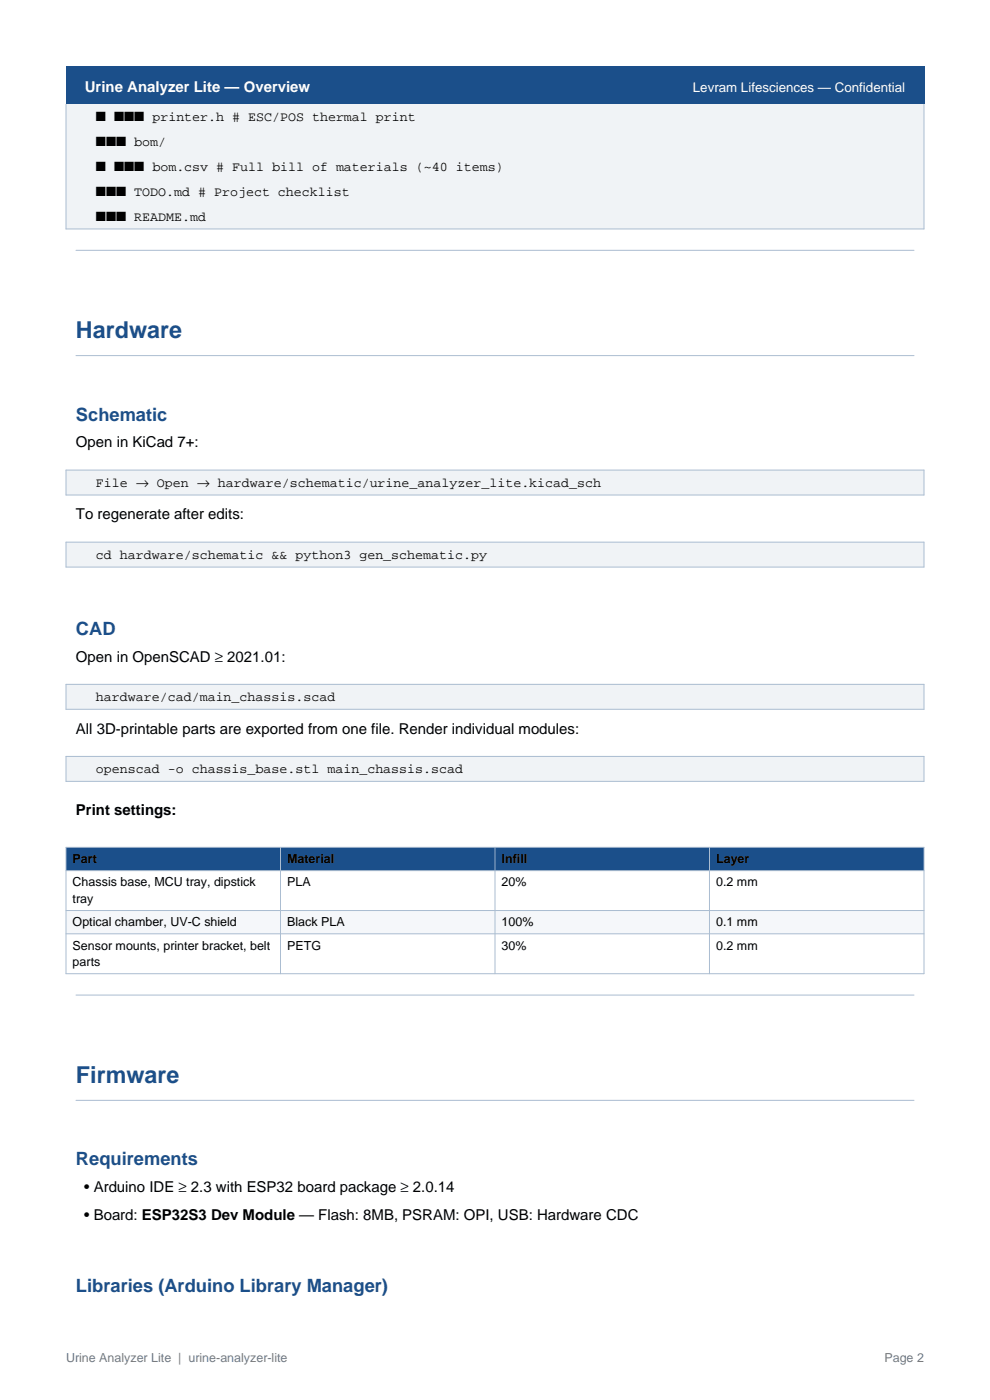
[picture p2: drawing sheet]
<svg xmlns="http://www.w3.org/2000/svg" width="210mm" height="297mm" viewBox="0 0 210 297" stroke-linecap="round" stroke-linejoin="round" font-family="sans-serif">
<defs><g id="words">
<g font-size="4.9" fill="#1b4f8a">
<text x="16.1" y="71.8">Hardware</text>
<text x="16.1" y="229.8">Firmware</text>
</g>
<g font-size="3.9" fill="#1b4f8a">
<text x="16.1" y="89.3">Schematic</text>
<text x="16.1" y="134.7">CAD</text>
<text x="16.1" y="247.3">Requirements</text>
<text x="16.1" y="274.1">Libraries (Arduino Library Manager)</text>
</g>
<text font-size="3.2" fill="#fff" x="18" y="19.5">Urine Analyzer Lite — Overview</text>
<g font-size="3.2">
<text x="16.1" y="94.9">Open in KiCad 7+:</text>
<text x="16.1" y="110.2">To regenerate after edits:</text>
<text x="16.1" y="140.4">Open in OpenSCAD ≥ 2021.01:</text>
<text x="16.1" y="155.6">All 3D-printable parts are exported from one file. Render individual modules:</text>
<text x="16.1" y="172.9">Print settings:</text>
<text x="17.9" y="252.9">• Arduino IDE ≥ 2.3 with ESP32 board package ≥ 2.0.14</text>
<text x="17.9" y="258.9">• Board: ESP32S3 Dev Module — Flash: 8MB, PSRAM: OPI, USB: Hardware CDC</text>
</g>
<text font-size="2.8" fill="#fff" x="147" y="19.5">Levram Lifesciences — Confidential</text>
<g font-size="2.8">
<text x="20.4" y="25.6">■ ■■■ printer.h # ESC/POS thermal print</text>
<text x="20.4" y="30.9">■■■ bom/</text>
<text x="20.4" y="36.2">■ ■■■ bom.csv # Full bill of materials (~40 items)</text>
<text x="20.4" y="41.5">■■■ TODO.md # Project checklist</text>
<text x="20.4" y="46.8">■■■ README.md</text>
<text x="20.4" y="103.3">File → Open → hardware/schematic/urine_analyzer_lite.kicad_sch</text>
<text x="20.4" y="118.5">cd hardware/schematic &amp;&amp; python3 gen_schematic.py</text>
<text x="20.4" y="148.7">hardware/cad/main_chassis.scad</text>
<text x="20.4" y="164">openscad -o chassis_base.stl main_chassis.scad</text>
</g>
<g font-size="2.6">
<text x="15.4" y="183.1">Part</text>
<text x="60.9" y="183.1">Material</text>
<text x="106.4" y="183.1">Infill</text>
<text x="151.9" y="183.1">Layer</text>
<text x="15.4" y="188">Chassis base, MCU tray, dipstick</text>
<text x="15.4" y="191.6">tray</text>
<text x="60.9" y="188">PLA</text>
<text x="106.4" y="188">20%</text>
<text x="151.9" y="188">0.2 mm</text>
<text x="15.4" y="196.5">Optical chamber, UV-C shield</text>
<text x="60.9" y="196.5">Black PLA</text>
<text x="106.4" y="196.5">100%</text>
<text x="151.9" y="196.5">0.1 mm</text>
<text x="15.4" y="201.5">Sensor mounts, printer bracket, belt</text>
<text x="60.9" y="201.5">PETG</text>
<text x="106.4" y="201.5">30%</text>
<text x="151.9" y="201.5">0.2 mm</text>
<text x="15.4" y="205">parts</text>
</g>
<g font-size="2.6" fill="#6c7a89">
<text x="14" y="289">Urine Analyzer Lite | urine-analyzer-lite</text>
<text x="187.6" y="289">Page 2</text>
</g>
</g></defs>
<path d="M14 14h182v8h-182z" fill-rule="evenodd" fill="#1b4f8a"/>
<path d="M14 22.1h182v26.5h-182z" fill-rule="evenodd" fill="#f0f3f6"/>
<path d="M14 22.1v26.5h182v-26.5M16.1 53.1h177.8M16.1 75.4h177.8" fill="none" stroke="#aabcd0" stroke-width=".21"/>
<path d="M14 99.7h182v5.3h-182z" fill-rule="evenodd" fill="#f0f3f6"/>
<path d="M14 99.7h182v5.3h-182z" fill="none" stroke="#aabcd0" stroke-width=".21"/>
<path d="M14 115h182v5.3h-182z" fill-rule="evenodd" fill="#f0f3f6"/>
<path d="M14 115h182v5.3h-182z" fill="none" stroke="#aabcd0" stroke-width=".21"/>
<path d="M14 145.2h182v5.3h-182z" fill-rule="evenodd" fill="#f0f3f6"/>
<path d="M14 145.2h182v5.3h-182z" fill="none" stroke="#aabcd0" stroke-width=".21"/>
<path d="M14 160.5h182v5.3h-182z" fill-rule="evenodd" fill="#f0f3f6"/>
<path d="M14 160.5h182v5.3h-182z" fill="none" stroke="#aabcd0" stroke-width=".21"/>
<path d="M14 179.8h182v4.9h-182z" fill-rule="evenodd" fill="#1b4f8a"/>
<path d="M14 184.7h182v8.5h-182z" fill-rule="evenodd" fill="#fff"/>
<path d="M14 193.2h182v4.9h-182z" fill-rule="evenodd" fill="#f5f7fa"/>
<path d="M14 198.1h182v8.5h-182z" fill-rule="evenodd" fill="#fff"/>
<path d="M14 179.8h182v26.8h-182zM59.5 179.8v26.8M105 179.8v26.8M150.5 179.8v26.8M14 184.7h182M14 193.2h182M14 198.1h182M16.1 211.1h177.8M16.1 233.4h177.8" fill="none" stroke="#aabcd0" stroke-width=".21"/>
<use href="#words"/>
</svg>
